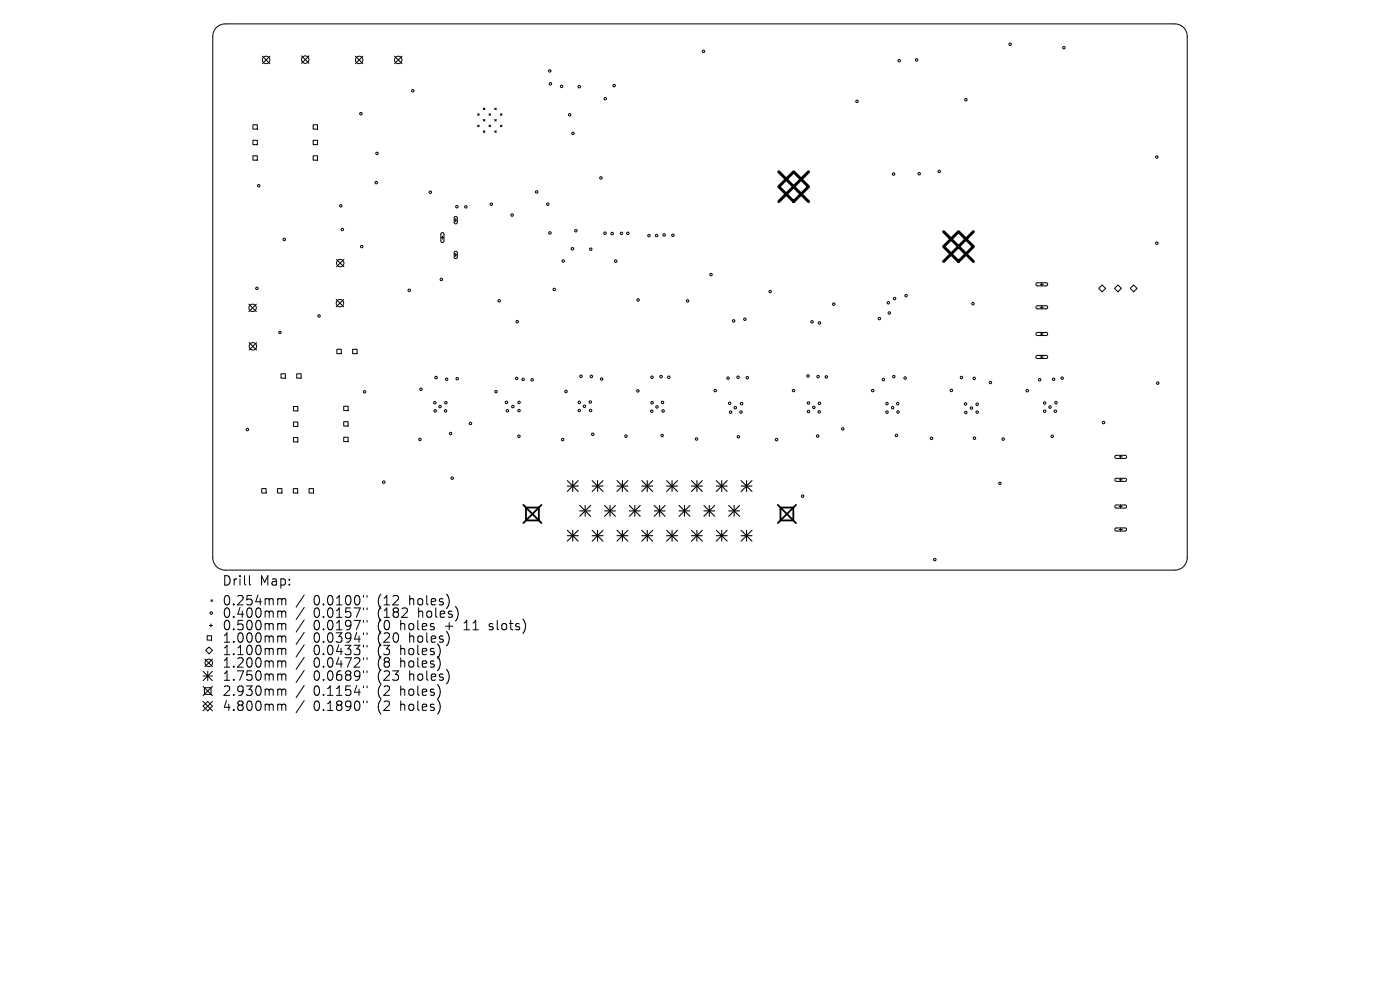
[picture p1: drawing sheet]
<svg xmlns="http://www.w3.org/2000/svg" width="297mm" height="210mm" viewBox="0 0 297 210" stroke-linecap="round" stroke-linejoin="round" font-family="sans-serif">
<defs><g id="words">
<g font-size="2.8">
<text x="47.1" y="124.5">Drill</text>
<text x="55.1" y="124.5">Map:</text>
<text x="47.1" y="128.7">0.254mm</text>
<text x="47.1" y="131.3">0.400mm</text>
<text x="66.5" y="128.7">0.0100&quot;</text>
<text x="66.5" y="131.3">0.0157&quot;</text>
<text x="80.2" y="128.7">(12</text>
<text x="80.2" y="131.3">(182</text>
<text x="87.1" y="128.7">holes)</text>
<text x="89" y="131.3">holes)</text>
<text x="47.1" y="134">0.500mm</text>
<text x="47.1" y="136.6">1.000mm</text>
<text x="66.5" y="134">0.0197&quot;</text>
<text x="66.5" y="136.6">0.0394&quot;</text>
<text x="80.2" y="134">(0</text>
<text x="80.2" y="136.6">(20</text>
<text x="85.2" y="134">holes</text>
<text x="87.1" y="136.6">holes)</text>
<text x="94.9" y="134">+</text>
<text x="99.1" y="134">11</text>
<text x="104.7" y="134">slots)</text>
<text x="47.1" y="139.3">1.100mm</text>
<text x="47.1" y="141.9">1.200mm</text>
<text x="66.5" y="139.3">0.0433&quot;</text>
<text x="66.5" y="141.9">0.0472&quot;</text>
<text x="80.2" y="139.3">(3</text>
<text x="80.2" y="141.9">(8</text>
<text x="85.2" y="139.3">holes)</text>
<text x="85.2" y="141.9">holes)</text>
<text x="47.1" y="144.7">1.750mm</text>
<text x="47.1" y="147.9">2.930mm</text>
<text x="66.5" y="144.7">0.0689&quot;</text>
<text x="66.5" y="147.9">0.1154&quot;</text>
<text x="80.2" y="144.7">(23</text>
<text x="80.2" y="147.9">(2</text>
<text x="85.2" y="147.9">holes)</text>
<text x="87.1" y="144.7">holes)</text>
<text x="47.1" y="151.1">4.800mm</text>
<text x="66.5" y="151.1">0.1890&quot;</text>
<text x="80.2" y="151.1">(2</text>
<text x="85.2" y="151.1">holes)</text>
</g>
</g></defs>
<g fill="none" stroke="#000" stroke-width=".21">
<path d="M45.8 6l.9-.7 1.1-.2h201.4a2.63 2.63 0 0 1 2.7 2.6v110.6a2.63 2.63 0 0 1-2.7 2.6h-201.4a2.63 2.63 0 0 1-2.7-2.6v-110.6l.3-1.1zM55.7 11.9l1.6 1.6M57.3 11.9l-1.6 1.6M64 11.9l1.5 1.5M65.5 11.9l-1.5 1.5M75.4 11.9l1.6 1.6M77 11.9l-1.6 1.6M83.7 11.9l1.6 1.6M85.3 11.9l-1.6 1.6M53.7 26.5h.9v.9h-.9zM53.7 29.8h.9v.9h-.9zM53.7 33h.9v1h-.9z"/>
<path d="M66.4 26.5h1v.9h-1zM66.4 29.8h1v.9h-1zM66.4 33h1v1h-1zM101.3 24.1l.4 .4M101.3 26.5l.4 .4M101.7 24.1l-.4 .4M101.7 26.5l-.4 .4M102.5 25.3l.4 .4M102.5 27.8l.4 .3M102.5 22.9l.4 .4M102.9 22.9l-.4 .4M102.9 25.3l-.4 .4"/>
<path d="M102.9 27.8l-.4 .3M103.7 26.5l.4 .4M103.7 24.1l.4 .4M104.1 24.1l-.4 .4M104.1 26.5l-.4 .4M105 27.8l.3 .3M105 25.3l.3 .4M105 22.9l.3 .4M105.3 22.9l-.3 .4M105.3 25.3l-.3 .4M105.3 27.8l-.3 .3M106.2 26.5l.3 .4"/>
<path d="M106.2 24.1l.3 .4M106.5 24.1l-.3 .4M106.5 26.5l-.3 .4M71.4 55l1.6 1.6M73 55l-1.6 1.6M93.5 50.4h.7M93.6 49.4h.4l.2 .2v1.6l-.3 .2-.4-.2zM93.8 50.1v.6M96.4 46.7h.6M96.4 54.1h.6M96.4 46l.4-.1 .2 .3v1l-.3 .3-.3-.3zM96.4 53.4l.4-.1 .2 .3v1l-.3 .3-.3-.3z"/>
<path d="M96.7 46.4v.6M96.7 53.8v.6M221 60v.6M52.8 64.5l1.6 1.6M52.9 72.7l1.5 1.6M54.4 64.5l-1.6 1.6M54.4 72.7l-1.5 1.6M59.6 79.3h.9v.9h-.9zM63 79.3h.9v.9h-.9zM71.3 63.5l1.6 1.6M71.5 74.1h.9v.9h-.9zM72.9 63.5l-1.6 1.6"/>
<path d="M74.8 74.1h.9v.9h-.9zM219.9 60.1l2.1-.1 .3 .3-.3 .3h-1.9l-.3-.2zM219.9 65l2.1-.1 .3 .3-.3 .3h-1.9l-.3-.2zM219.9 70.6l2.1-.1 .3 .4-.3 .3h-1.9l-.3-.2zM219.9 75.5l2.1-.1 .3 .4-.3 .2h-1.9l-.3-.2zM220.7 60.3h.6M220.7 65.2h.6M220.7 70.9h.6M220.7 75.7h.6M221 64.9v.6M221 70.5v.7M221 75.4v.7"/>
<path d="M233.8 60.5l.7 .7-.7 .7-.7-.7zM236.4 61.2l.8-.7 .7 .7-.7 .7zM239.8 61.2l.7-.7 .7 .7-.7 .7zM62.3 86.2h.9v1h-.9zM62.3 89.5h.9v1h-.9zM62.3 92.8h.9v.9h-.9zM72.9 86.2h1v.9h-1zM72.9 89.5h1v.9h-1zM72.9 92.7h1v1h-1zM236.6 96.7l2.1-.1 .3 .3-.3 .3h-1.9l-.3-.2zM237.4 96.9h.7M237.7 96.6v.6"/>
<path d="M55.5 103.7h1v.9h-1zM58.9 103.7h.9v.9h-.9zM62.2 103.7h1v.9h-1zM65.6 103.7h.9v.9h-.9zM236.6 101.6l2.1-.1 .3 .3-.3 .3h-1.9l-.3-.2zM236.6 107.2l2.1-.1 .3 .4-.3 .3h-1.9l-.3-.2zM236.6 112.1l2.1-.1 .3 .3-.3 .3h-1.9l-.3-.2zM237.4 101.8h.7M237.4 107.4h.7M237.4 112.3h.7M237.7 101.5v.6M237.7 107.1v.7"/>
<path d="M237.7 112v.6M43.5 139.8l1.6 1.6M43.9 134.9h1v.9h-1zM44.3 137.2l.8 .8-.8 .7-.7-.7zM44.4 132.7h.7M44.7 127.2l.4 .4M44.7 132.4v.6M45.1 127.2l-.4 .4M45.1 139.8l-1.6 1.6M52.9 122.1v1.7l.3 .3M59.2 127l.5 .1 .1 .2M59.2 129.6h.3l.3 .3"/>
<path d="M59.2 132.3h.3l.3 .3M59.2 134.9h.3l.3 .3M59.2 137.5l.5 .1 .1 .2M59.8 127.3l.3-.3 .4 .1 .1 1.2M59.8 127.3v1M59.8 129.9v1.1M59.8 132.6v1M59.8 135.2v1M59.8 137.8v1.1M59.8 129.9l.3-.3 .4 .1 .1 1.3M59.8 132.6l.3-.3 .4 .1 .1 1.2M59.8 135.2l.3-.3 .4 .1 .1 1.2"/>
<path d="M59.8 137.8l.3-.3 .4 .1 .1 1.3M64.5 126.2l-1.7 2.6M64.5 128.9l-1.7 2.5M64.5 131.5l-1.7 2.6M64.5 134.1l-1.7 2.6M64.5 136.8l-1.7 2.6M64.5 139.4l-1.7 2.6M77.1 126.3v.4M77.1 129v.3M77.1 131.6v.4M77.1 134.2v.4M77.1 136.9v.4"/>
<path d="M77.1 139.5v.4M77.9 126.3v.4M77.9 129v.3M77.9 131.6v.4M77.9 134.2v.4M77.9 136.9v.4M77.9 139.5v.4M103.8 133.5l.2 .1M103.9 132.4v.4M43.1 149.8l1-1 1 1-1 1zM43.1 142.4l2 2M43.1 143.4h2"/>
<path d="M43.1 145.6l2 2M43.1 148.8l2 2M43.4 145.9h1.4v1.4h-1.4zM44.1 142.4v2M45.1 142.4l-2 2M45.1 145.6l-2 2M45.1 148.8l-2 2M59.2 140.2l.5 .1 .1 .2M59.2 143l.5 .1 .1 .2M59.2 146.2h.3l.3 .3M59.2 149.4l.5 .1 .1 .2M59.8 140.5v1"/>
<path d="M59.8 143.3v1M59.8 146.5v1M59.8 149.7v1M59.8 140.5l.3-.3 .4 .1 .1 1.2M59.8 143.3l.3-.3 .4 .1 .1 1.2M59.8 146.5l.3-.3 .4 .1 .1 1.2M59.8 149.7l.3-.3 .4 .1 .1 1.2M64.5 142.2l-1.7 2.6M64.5 145.4l-1.7 2.6M64.5 148.6l-1.7 2.6M77.1 142.3v.4M77.1 145.5v.4"/>
<path d="M77.1 148.7v.4M77.9 142.3v.4M77.9 145.5v.4M77.9 148.7v.4"/>
<circle cx="56.5" cy="12.7" r=".79"/>
<circle cx="64.8" cy="12.6" r=".79"/>
<circle cx="76.2" cy="12.7" r=".79"/>
<circle cx="84.5" cy="12.7" r=".79"/>
<circle cx="87.6" cy="19.3" r=".26"/>
<circle cx="116.6" cy="15" r=".26"/>
<circle cx="116.8" cy="17.8" r=".26"/>
<circle cx="119.1" cy="18.3" r=".26"/>
<circle cx="122.9" cy="18.4" r=".26"/>
<circle cx="130.3" cy="18.2" r=".26"/>
<circle cx="149.2" cy="10.9" r=".26"/>
<circle cx="190.8" cy="12.9" r=".26"/>
<circle cx="194.4" cy="12.7" r=".26"/>
<circle cx="214.3" cy="9.4" r=".26"/>
<circle cx="225.7" cy="10.1" r=".26"/>
<circle cx="54.9" cy="39.4" r=".26"/>
<circle cx="76.6" cy="24.1" r=".26"/>
<circle cx="79.8" cy="38.7" r=".26"/>
<circle cx="80" cy="32.5" r=".26"/>
<circle cx="120.8" cy="24.4" r=".26"/>
<circle cx="121.5" cy="28.3" r=".26"/>
<circle cx="127.5" cy="37.7" r=".26"/>
<circle cx="128.4" cy="20.9" r=".26"/>
<circle cx="181.8" cy="21.5" r=".26"/>
<circle cx="189.6" cy="36.9" r=".26"/>
<circle cx="195" cy="36.9" r=".26"/>
<circle cx="199.2" cy="36.4" r=".26"/>
<circle cx="204.9" cy="21.2" r=".26"/>
<circle cx="245.4" cy="33.3" r=".26"/>
<circle cx="60.3" cy="50.8" r=".26"/>
<circle cx="72.2" cy="55.8" r=".79"/>
<circle cx="72.3" cy="43.7" r=".26"/>
<circle cx="72.6" cy="48.7" r=".26"/>
<circle cx="76.7" cy="52.3" r=".26"/>
<circle cx="91.3" cy="40.8" r=".26"/>
<circle cx="93.6" cy="59.3" r=".26"/>
<circle cx="96.9" cy="43.8" r=".26"/>
<circle cx="98.8" cy="43.9" r=".26"/>
<circle cx="104.2" cy="43.3" r=".26"/>
<circle cx="108.6" cy="45.6" r=".26"/>
<circle cx="113.8" cy="40.7" r=".26"/>
<circle cx="116.2" cy="43.3" r=".26"/>
<circle cx="116.7" cy="49.4" r=".26"/>
<circle cx="119.5" cy="55.4" r=".26"/>
<circle cx="121.4" cy="52.8" r=".26"/>
<circle cx="122.2" cy="48.9" r=".26"/>
<circle cx="125.3" cy="52.9" r=".26"/>
<circle cx="128.3" cy="49.5" r=".26"/>
<circle cx="129.9" cy="49.5" r=".26"/>
<circle cx="130.6" cy="55.4" r=".26"/>
<circle cx="131.8" cy="49.5" r=".26"/>
<circle cx="133.2" cy="49.5" r=".26"/>
<circle cx="137.7" cy="50" r=".26"/>
<circle cx="139.3" cy="50" r=".26"/>
<circle cx="140.9" cy="49.8" r=".26"/>
<circle cx="142.8" cy="49.9" r=".26"/>
<circle cx="150.8" cy="58.2" r=".26"/>
<circle cx="245.4" cy="51.6" r=".26"/>
<circle cx="53.6" cy="65.3" r=".79"/>
<circle cx="53.7" cy="73.5" r=".79"/>
<circle cx="54.5" cy="61.2" r=".26"/>
<circle cx="59.4" cy="70.5" r=".26"/>
<circle cx="67.7" cy="67" r=".26"/>
<circle cx="72.1" cy="64.3" r=".79"/>
<circle cx="86.8" cy="61.6" r=".26"/>
<circle cx="105.9" cy="63.8" r=".26"/>
<circle cx="109.7" cy="68.2" r=".26"/>
<circle cx="117.6" cy="61.4" r=".26"/>
<circle cx="123.3" cy="79.8" r=".26"/>
<circle cx="125.5" cy="79.9" r=".26"/>
<circle cx="135.4" cy="63.6" r=".26"/>
<circle cx="140.2" cy="79.9" r=".26"/>
<circle cx="145.9" cy="63.8" r=".26"/>
<circle cx="155.6" cy="68.1" r=".26"/>
<circle cx="158" cy="67.7" r=".26"/>
<circle cx="163.4" cy="61.9" r=".26"/>
<circle cx="171.4" cy="79.8" r=".26"/>
<circle cx="172.3" cy="68.3" r=".26"/>
<circle cx="173.6" cy="79.9" r=".26"/>
<circle cx="173.8" cy="68.5" r=".26"/>
<circle cx="175.3" cy="80" r=".26"/>
<circle cx="176.9" cy="64.5" r=".26"/>
<circle cx="186.6" cy="67.6" r=".26"/>
<circle cx="188.5" cy="64.2" r=".26"/>
<circle cx="188.7" cy="66.4" r=".26"/>
<circle cx="189.6" cy="79.9" r=".26"/>
<circle cx="189.8" cy="63.3" r=".26"/>
<circle cx="192.2" cy="62.7" r=".26"/>
<circle cx="206.4" cy="64.4" r=".26"/>
<circle cx="52.5" cy="91.1" r=".26"/>
<circle cx="77.3" cy="83.1" r=".26"/>
<circle cx="89.1" cy="93.2" r=".26"/>
<circle cx="89.3" cy="82.6" r=".26"/>
<circle cx="92.2" cy="85.4" r=".26"/>
<circle cx="92.3" cy="87.2" r=".26"/>
<circle cx="92.5" cy="80.1" r=".26"/>
<circle cx="93.4" cy="86.2" r=".26"/>
<circle cx="94.5" cy="87.2" r=".26"/>
<circle cx="94.6" cy="85.4" r=".26"/>
<circle cx="94.7" cy="80.4" r=".26"/>
<circle cx="95.6" cy="92" r=".26"/>
<circle cx="97" cy="80.3" r=".26"/>
<circle cx="99.8" cy="89.8" r=".26"/>
<circle cx="105.2" cy="83.1" r=".26"/>
<circle cx="107.4" cy="85.4" r=".26"/>
<circle cx="107.6" cy="87.1" r=".26"/>
<circle cx="108.8" cy="86.2" r=".26"/>
<circle cx="109.6" cy="80.3" r=".26"/>
<circle cx="110.1" cy="92.6" r=".26"/>
<circle cx="110.1" cy="85.4" r=".26"/>
<circle cx="110.1" cy="87.1" r=".26"/>
<circle cx="111" cy="80.5" r=".26"/>
<circle cx="112.9" cy="80.6" r=".26"/>
<circle cx="119.4" cy="93.3" r=".26"/>
<circle cx="120.1" cy="83" r=".26"/>
<circle cx="122.9" cy="85.4" r=".26"/>
<circle cx="122.9" cy="87.1" r=".26"/>
<circle cx="124" cy="86.2" r=".26"/>
<circle cx="125.2" cy="85.3" r=".26"/>
<circle cx="125.3" cy="87.1" r=".26"/>
<circle cx="125.7" cy="92.1" r=".26"/>
<circle cx="127.6" cy="80.4" r=".26"/>
<circle cx="132.8" cy="92.5" r=".26"/>
<circle cx="135.3" cy="82.9" r=".26"/>
<circle cx="138.3" cy="87.2" r=".26"/>
<circle cx="138.3" cy="80" r=".26"/>
<circle cx="138.3" cy="85.4" r=".26"/>
<circle cx="139.4" cy="86.3" r=".26"/>
<circle cx="140.5" cy="92.4" r=".26"/>
<circle cx="140.5" cy="85.4" r=".26"/>
<circle cx="140.7" cy="87.2" r=".26"/>
<circle cx="141.9" cy="80" r=".26"/>
<circle cx="147.8" cy="93.1" r=".26"/>
<circle cx="151.7" cy="82.9" r=".26"/>
<circle cx="154.5" cy="80.2" r=".26"/>
<circle cx="154.8" cy="85.6" r=".26"/>
<circle cx="155" cy="87.4" r=".26"/>
<circle cx="156" cy="86.5" r=".26"/>
<circle cx="156.6" cy="80" r=".26"/>
<circle cx="156.6" cy="92.7" r=".26"/>
<circle cx="157.2" cy="87.4" r=".26"/>
<circle cx="157.3" cy="85.6" r=".26"/>
<circle cx="158.5" cy="80.1" r=".26"/>
<circle cx="164.7" cy="93.2" r=".26"/>
<circle cx="168.4" cy="82.9" r=".26"/>
<circle cx="171.5" cy="87.3" r=".26"/>
<circle cx="171.5" cy="85.5" r=".26"/>
<circle cx="172.7" cy="86.4" r=".26"/>
<circle cx="173.5" cy="92.5" r=".26"/>
<circle cx="173.8" cy="87.4" r=".26"/>
<circle cx="173.9" cy="85.6" r=".26"/>
<circle cx="178.8" cy="91" r=".26"/>
<circle cx="185.1" cy="82.9" r=".26"/>
<circle cx="187.4" cy="80.5" r=".26"/>
<circle cx="188.2" cy="87.4" r=".26"/>
<circle cx="188.2" cy="85.6" r=".26"/>
<circle cx="189.4" cy="86.5" r=".26"/>
<circle cx="190.2" cy="92.4" r=".26"/>
<circle cx="190.4" cy="85.6" r=".26"/>
<circle cx="190.5" cy="87.4" r=".26"/>
<circle cx="192" cy="80.2" r=".26"/>
<circle cx="197.6" cy="93" r=".26"/>
<circle cx="201.8" cy="82.8" r=".26"/>
<circle cx="204" cy="80.1" r=".26"/>
<circle cx="204.8" cy="85.7" r=".26"/>
<circle cx="204.9" cy="87.5" r=".26"/>
<circle cx="206.1" cy="86.6" r=".26"/>
<circle cx="206.7" cy="80.3" r=".26"/>
<circle cx="206.7" cy="93" r=".26"/>
<circle cx="207.3" cy="85.8" r=".26"/>
<circle cx="207.3" cy="87.4" r=".26"/>
<circle cx="210.1" cy="81.1" r=".26"/>
<circle cx="212.8" cy="93.1" r=".26"/>
<circle cx="217.9" cy="82.9" r=".26"/>
<circle cx="220.6" cy="80.5" r=".26"/>
<circle cx="221.6" cy="87.2" r=".26"/>
<circle cx="221.6" cy="85.5" r=".26"/>
<circle cx="222.8" cy="86.4" r=".26"/>
<circle cx="223.2" cy="92.6" r=".26"/>
<circle cx="223.5" cy="80.4" r=".26"/>
<circle cx="223.9" cy="87.2" r=".26"/>
<circle cx="224" cy="85.4" r=".26"/>
<circle cx="225.3" cy="80.2" r=".26"/>
<circle cx="234.1" cy="89.6" r=".26"/>
<circle cx="245.6" cy="81.3" r=".26"/>
<circle cx="81.4" cy="102.3" r=".26"/>
<circle cx="95.9" cy="101.4" r=".26"/>
<circle cx="170.3" cy="105.3" r=".26"/>
<circle cx="198.3" cy="118.7" r=".26"/>
<circle cx="212.1" cy="102.5" r=".26"/>
<circle cx="44.8" cy="130" r=".26"/>
<circle cx="44.3" cy="140.6" r=".79"/>
</g>
<g fill="none" stroke="#000" stroke-width=".23">
<path d="M120.4 102l2.3 2.3M120.4 103.1h2.3M120.4 112.5l2.3 2.3M120.4 113.6h2.3M121.5 102v2.3M121.5 112.5v2.3M122.7 102l-2.3 2.3M122.7 112.5l-2.3 2.3M123 107.2l2.3 2.3M123 108.4h2.3M124.1 107.2v2.3M125.3 107.2l-2.3 2.3"/>
<path d="M125.6 103.1h2.3M125.6 113.6h2.3M125.6 102l2.3 2.3M125.6 112.5l2.3 2.3M126.8 102v2.3M126.8 112.5v2.3M127.9 102l-2.3 2.3M127.9 112.5l-2.3 2.3M128.3 108.4h2.3M128.3 107.2l2.3 2.3M129.4 107.2v2.3M130.6 107.2l-2.3 2.3"/>
<path d="M130.9 112.5l2.3 2.3M130.9 103.1h2.3M130.9 113.6h2.3M130.9 102l2.3 2.3M132 102v2.3M132 112.5v2.3M133.2 102l-2.3 2.3M133.2 112.5l-2.3 2.3M133.5 108.4h2.3M133.5 107.2l2.3 2.3M134.7 107.2v2.3M135.8 107.2l-2.3 2.3"/>
<path d="M136.2 103.1h2.3M136.2 113.6h2.3M136.2 112.5l2.3 2.3M136.2 102l2.3 2.3M137.3 102v2.3M137.3 112.5v2.3M138.5 102l-2.3 2.3M138.5 112.5l-2.3 2.3M138.8 108.4h2.3M138.8 107.2l2.3 2.3M139.9 107.2v2.3M141.1 107.2l-2.3 2.3"/>
<path d="M141.4 103.1h2.3M141.4 113.6h2.3M141.4 112.5l2.3 2.3M141.4 102l2.3 2.3M142.6 102v2.3M142.6 112.5v2.3M143.7 102l-2.3 2.3M143.7 112.5l-2.3 2.3M144.1 108.4h2.3M144.1 107.2l2.3 2.3M145.2 107.2v2.3M146.4 107.2l-2.3 2.3"/>
<path d="M146.7 103.1h2.3M146.7 113.6h2.3M146.7 102l2.3 2.3M146.7 112.5l2.3 2.3M147.8 102v2.3M147.8 112.5v2.3M149 102l-2.3 2.3M149 112.5l-2.3 2.3M149.3 108.4h2.3M149.3 107.2l2.3 2.3M150.5 107.2v2.3M151.6 107.2l-2.3 2.3"/>
<path d="M152 103.1h2.3M152 113.6h2.3M152 102l2.3 2.3M152 112.5l2.3 2.3M153.1 102v2.3M153.1 112.5v2.3M154.3 102l-2.3 2.3M154.3 112.5l-2.3 2.3M154.6 108.4h2.3M154.6 107.2l2.3 2.3M155.7 107.2v2.3M156.9 107.2l-2.3 2.3"/>
<path d="M157.2 103.1h2.3M157.2 113.6h2.3M157.2 102l2.3 2.3M157.2 112.5l2.3 2.3M158.4 102v2.3M158.4 112.5v2.3M159.5 102l-2.3 2.3M159.5 112.5l-2.3 2.3"/>
</g>
<path d="M111 107.1l3.9 3.9M111.6 107.7h2.7v2.7h-2.7zM114.9 107.1l-3.9 3.9M165 107.1l3.9 3.9M165.6 107.7h2.7v2.7h-2.7zM168.9 107.1l-3.9 3.9" fill="none" stroke="#000" stroke-width=".39"/>
<path d="M165.2 36.4l6.3 6.4M168.4 36.4l3.1 3.2-3.1 3.2-3.2-3.2zM171.5 36.4l-6.3 6.4M200.2 49.1l6.3 6.4M203.3 49.1l3.2 3.2-3.2 3.2-3.1-3.2zM206.5 49.1l-6.3 6.4" fill="none" stroke="#000" stroke-width=".63"/>
<use href="#words"/>
</svg>
